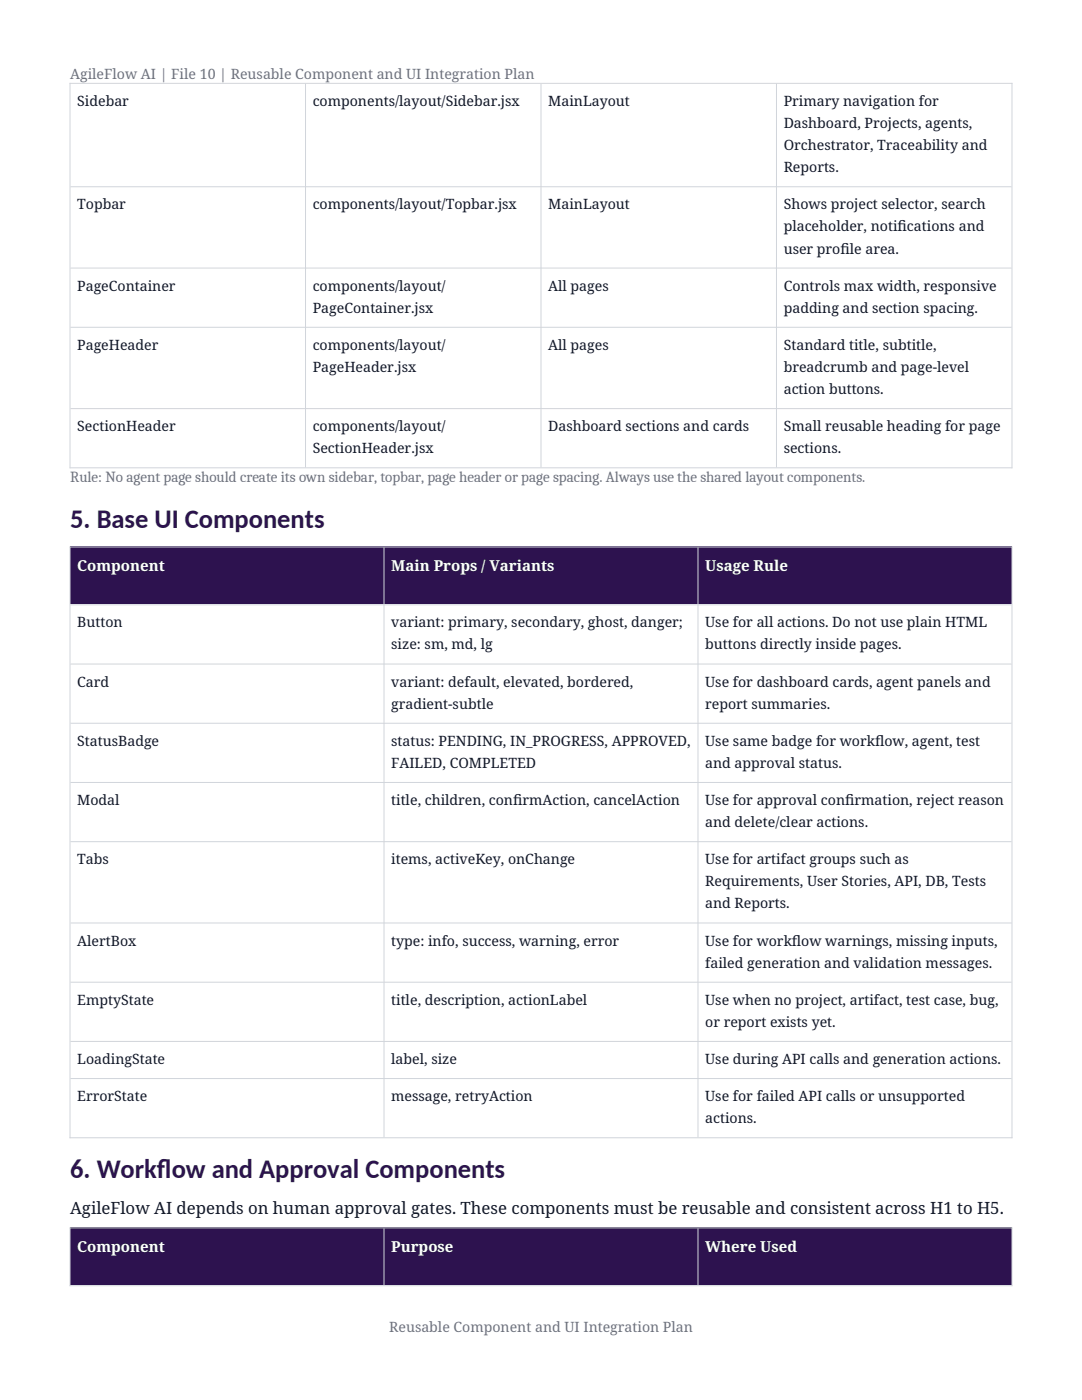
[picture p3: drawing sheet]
<svg xmlns="http://www.w3.org/2000/svg" width="216mm" height="279mm" viewBox="0 0 216 279" stroke-linecap="round" stroke-linejoin="round" font-family="sans-serif">
<defs><g id="words">
<g font-size="5.3" fill="#2d124f">
<text x="14" y="105.3">5. Base UI Components</text>
<text x="14" y="235">6. Workf</text>
<text x="31.3" y="235">low and Approval Components</text>
</g>
<text font-size="3.4" fill="#111827" x="14" y="242.4">AgileFlow AI depends on human approval gates. These components must be reusable and consistent across H1 to H5.</text>
<text font-size="3" fill="#6b7280" x="14" y="96.1">Rule: No agent page should create its own sidebar, topbar, page header or page spacing. Always use the shared layout components.</text>
<g font-size="3" fill="#fff">
<text x="15.4" y="114">Component</text>
<text x="78.1" y="114">Main Props / Variants</text>
<text x="140.7" y="114">Usage Rule</text>
<text x="15.4" y="249.9">Component</text>
<text x="78.1" y="249.9">Purpose</text>
<text x="140.7" y="249.9">Where Used</text>
</g>
<g font-size="2.8" fill="#6b7280">
<text x="14" y="15.7">AgileFlow AI | File 10 | Reusable Component and UI Integration Plan</text>
<text x="77.7" y="265.9">Reusable Component and UI Integration Plan</text>
</g>
<g font-size="2.8" fill="#111827">
<text x="15.4" y="21.1">Sidebar</text>
<text x="62.4" y="21.1">components/layout/Sidebar.jsx</text>
<text x="109.4" y="21.1">MainLayout</text>
<text x="156.4" y="21.1">Primary navigation for</text>
<text x="156.4" y="25.6">Dashboard, Projects, agents,</text>
<text x="156.4" y="30">Orchestrator, Traceability and</text>
<text x="156.4" y="34.4">Reports.</text>
<text x="15.4" y="41.8">Topbar</text>
<text x="62.4" y="41.8">components/layout/Topbar.jsx</text>
<text x="109.4" y="41.8">MainLayout</text>
<text x="156.4" y="41.8">Shows project selector, search</text>
<text x="156.4" y="46.2">placeholder, notif</text>
<text x="179.1" y="46.2">ications and</text>
<text x="156.4" y="50.6">user prof</text>
<text x="167.7" y="50.6">ile area.</text>
<text x="15.4" y="58">PageContainer</text>
<text x="62.4" y="58">components/layout/</text>
<text x="109.4" y="58">All pages</text>
<text x="156.4" y="58">Controls max width, responsive</text>
<text x="62.4" y="62.4">PageContainer.jsx</text>
<text x="156.4" y="62.4">padding and section spacing.</text>
<text x="15.4" y="69.8">PageHeader</text>
<text x="62.4" y="69.8">components/layout/</text>
<text x="109.4" y="69.8">All pages</text>
<text x="156.4" y="69.8">Standard title, subtitle,</text>
<text x="62.4" y="74.2">PageHeader.jsx</text>
<text x="156.4" y="74.2">breadcrumb and page-level</text>
<text x="156.4" y="78.7">action buttons.</text>
<text x="15.4" y="86.1">SectionHeader</text>
<text x="62.4" y="86.1">components/layout/</text>
<text x="109.4" y="86.1">Dashboard sections and cards</text>
<text x="156.4" y="86.1">Small reusable heading for page</text>
<text x="62.4" y="90.5">SectionHeader.jsx</text>
<text x="156.4" y="90.5">sections.</text>
<text x="15.4" y="125.2">Button</text>
<text x="78.1" y="125.2">variant: primary, secondary, ghost, danger;</text>
<text x="140.7" y="125.2">Use for all actions. Do not use plain HTML</text>
<text x="78.1" y="129.6">size: sm, md, lg</text>
<text x="140.7" y="129.6">buttons directly inside pages.</text>
<text x="15.4" y="137">Card</text>
<text x="78.1" y="137">variant: default, elevated, bordered,</text>
<text x="140.7" y="137">Use for dashboard cards, agent panels and</text>
<text x="78.1" y="141.4">gradient-subtle</text>
<text x="140.7" y="141.4">report summaries.</text>
<text x="15.4" y="148.8">StatusBadge</text>
<text x="78.1" y="148.8">status: PENDING, IN_PROGRESS, APPROVED,</text>
<text x="140.7" y="148.8">Use same badge for workf</text>
<text x="174.6" y="148.8">low, agent, test</text>
<text x="78.1" y="153.2">FAILED, COMPLETED</text>
<text x="140.7" y="153.2">and approval status.</text>
<text x="15.4" y="160.7">Modal</text>
<text x="78.1" y="160.7">title, children, conf</text>
<text x="102.4" y="160.7">irmAction, cancelAction</text>
<text x="140.7" y="160.7">Use for approval conf</text>
<text x="168.6" y="160.7">irmation, reject reason</text>
<text x="140.7" y="165.1">and delete/clear actions.</text>
<text x="15.4" y="172.5">Tabs</text>
<text x="78.1" y="172.5">items, activeKey, onChange</text>
<text x="140.7" y="172.5">Use for artifact groups such as</text>
<text x="140.7" y="176.9">Requirements, User Stories, API, DB, Tests</text>
<text x="140.7" y="181.3">and Reports.</text>
<text x="15.4" y="188.7">AlertBox</text>
<text x="78.1" y="188.7">type: info, success, warning, error</text>
<text x="140.7" y="188.7">Use for workf</text>
<text x="158" y="188.7">low warnings, missing inputs,</text>
<text x="140.7" y="193.1">failed generation and validation messages.</text>
<text x="15.4" y="200.5">EmptyState</text>
<text x="78.1" y="200.5">title, description, actionLabel</text>
<text x="140.7" y="200.5">Use when no project, artifact, test case, bug,</text>
<text x="140.7" y="204.9">or report exists yet.</text>
<text x="15.4" y="212.3">LoadingState</text>
<text x="78.1" y="212.3">label, size</text>
<text x="140.7" y="212.3">Use during API calls and generation actions.</text>
<text x="15.4" y="219.7">ErrorState</text>
<text x="78.1" y="219.7">message, retryAction</text>
<text x="140.7" y="219.7">Use for failed API calls or unsupported</text>
<text x="140.7" y="224.2">actions.</text>
</g>
</g></defs>
<g fill="#2d124f">
<path d="M14 109.1h62.6v11.5h-62.6z" fill-rule="evenodd"/>
<path d="M76.6 109.1h62.7v11.5h-62.7z" fill-rule="evenodd"/>
<path d="M139.3 109.1h62.6v11.5h-62.6z" fill-rule="evenodd"/>
<path d="M14 245h62.6v11.5h-62.6z" fill-rule="evenodd"/>
<path d="M76.6 245h62.7v11.5h-62.7z" fill-rule="evenodd"/>
<path d="M139.3 245h62.6v11.5h-62.6z" fill-rule="evenodd"/>
<path d="M14 109.1h62.6v11.5h-62.6z" fill-rule="evenodd"/>
<path d="M76.6 109.1h62.7v11.5h-62.7z" fill-rule="evenodd"/>
<path d="M139.3 109.1h62.6v11.5h-62.6z" fill-rule="evenodd"/>
<path d="M14 245h62.6v11.5h-62.6z" fill-rule="evenodd"/>
<path d="M76.6 245h62.7v11.5h-62.7z" fill-rule="evenodd"/>
<path d="M139.3 245h62.6v11.5h-62.6z" fill-rule="evenodd"/>
</g>
<g fill="none" stroke="#d1d5db" stroke-width=".2">
<path d="M13.9 16.6h188.1M14 16.5v77M61 16.7v76.6M107.9 16.7v76.6M154.9 16.7v76.6M201.9 16.5v77M14.1 37.3h187.7M14.1 53.5h187.7M14.1 65.3h187.7M13.9 93.4h188.1M14.1 81.5h187.7M13.9 109.2h188.1"/>
<path d="M14 109.1v118.1M76.6 109.3v117.7M139.3 109.3v117.7M201.9 109.1v118.1M14.1 120.7h187.7M14.1 132.5h187.7M14.1 144.3h187.7M14.1 156.2h187.7M14.1 168h187.7M14.1 184.2h187.7M14.1 196h187.7M14.1 207.8h187.7"/>
<path d="M14.1 215.2h187.7M13.9 227.1h188.1M13.9 245.1h188.1M13.9 256.6h188.1M14 245v11.7M76.6 245.1v11.4M139.3 245.1v11.4M201.9 245v11.7"/>
</g>
<use href="#words"/>
</svg>
